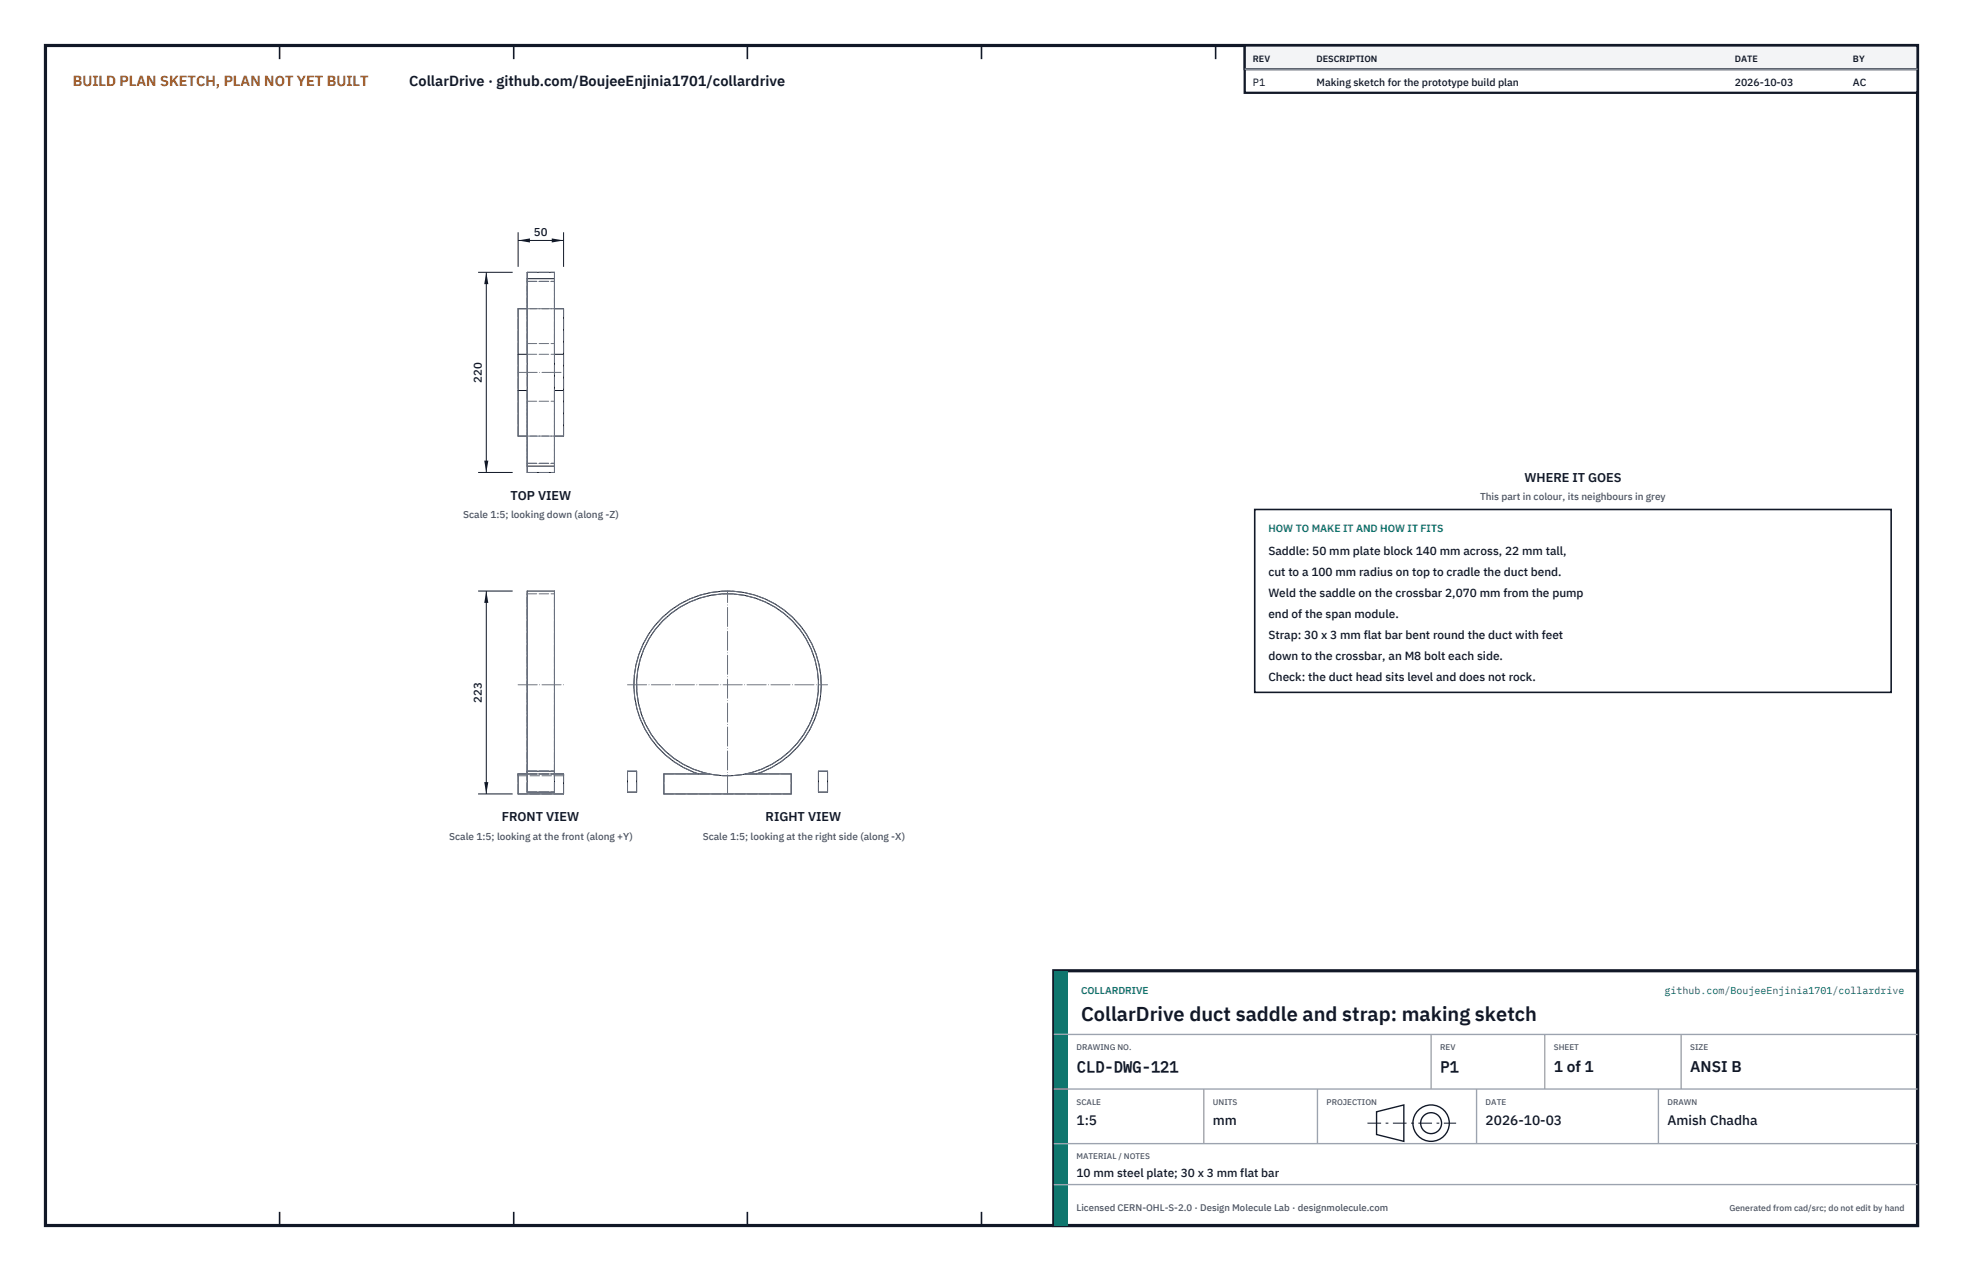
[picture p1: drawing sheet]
<svg xmlns="http://www.w3.org/2000/svg" width="432mm" height="279mm" viewBox="0 0 432 279" stroke-linecap="round" stroke-linejoin="round" font-family="sans-serif">
<defs><g id="words">
<text font-size="4.4" fill="#111827" x="237.8" y="224.4">CollarDrive duct saddle and strap: making sketch</text>
<g font-size="3.4" fill="#111827">
<text x="236.8" y="235.6">CLD-DWG-121</text>
<text x="316.8" y="235.6">P1</text>
<text x="341.8" y="235.6">1 of 1</text>
<text x="371.8" y="235.6">ANSI B</text>
</g>
<text font-size="3.2" fill="#b45309" x="16" y="19">BUILD PLAN SKETCH, PLAN NOT YET BUILT</text>
<text font-size="3.2" fill="#111827" x="90" y="19">CollarDrive · github.com/BoujeeEnjinia1701/collardrive</text>
<g font-size="3" fill="#111827">
<text x="236.8" y="247.2">1:5</text>
<text x="266.8" y="247.2">mm</text>
<text x="326.8" y="247.2">2026-10-03</text>
<text x="366.8" y="247.2">Amish Chadha</text>
</g>
<g font-size="2.8" fill="#111827">
<text x="335.3" y="106">WHERE IT GOES</text>
<text x="112.3" y="109.9">TOP VIEW</text>
<text x="110.4" y="180.6">FRONT VIEW</text>
<text x="168.4" y="180.6">RIGHT VIEW</text>
</g>
<g font-size="2.6" fill="#111827">
<text x="279" y="122">Saddle: 50 mm plate block 140 mm across, 22 mm tall,</text>
<text x="279" y="126.6">cut to a 100 mm radius on top to cradle the duct bend.</text>
<text x="279" y="131.2">Weld the saddle on the crossbar 2,070 mm from the pump</text>
<text x="279" y="135.8">end of the span module.</text>
<text x="279" y="140.4">Strap: 30 x 3 mm flat bar bent round the duct with feet</text>
<text x="279" y="145">down to the crossbar, an M8 bolt each side.</text>
<text x="279" y="149.6">Check: the duct head sits level and does not rock.</text>
<text x="236.8" y="258.8">10 mm steel plate; 30 x 3 mm flat bar</text>
</g>
<g font-size="2.5" fill="#111827">
<text x="117.4" y="51.9">50</text>
<text x="106" y="84.1" transform="rotate(-90 106 84.1)">220</text>
<text x="106" y="154.5" transform="rotate(-90 106 154.5)">223</text>
</g>
<g font-size="2.3" fill="#111827">
<text x="275.6" y="18.8">P1</text>
<text x="289.6" y="18.8">Making sketch for the prototype build plan</text>
<text x="381.6" y="18.8">2026-10-03</text>
<text x="407.6" y="18.8">AC</text>
</g>
<text font-size="2.3" fill="#0f766e" x="279" y="117">HOW TO MAKE IT AND HOW IT FITS</text>
<g font-size="2.2" fill="#4b5563">
<text x="101.9" y="113.9">Scale 1:5; looking down (along -Z)</text>
<text x="325.6" y="110">This part in colour, its neighbours in grey</text>
<text x="98.8" y="184.6">Scale 1:5; looking at the front (along +Y)</text>
<text x="154.6" y="184.6">Scale 1:5; looking at the right side (along -X)</text>
</g>
<g font-size="2.2" fill="#0f766e">
<text x="237.8" y="218.4">COLLARDRIVE</text>
<text x="366.1" y="218.4">github.com/BoujeeEnjinia1701/collardrive</text>
</g>
<text font-size="2.1" fill="#4b5563" x="236.8" y="266.2">Licensed CERN-OHL-S-2.0 · Design Molecule Lab · designmolecule.com</text>
<g font-size="2" fill="#111827">
<text x="275.6" y="13.6">REV</text>
<text x="289.6" y="13.6">DESCRIPTION</text>
<text x="381.6" y="13.6">DATE</text>
<text x="407.6" y="13.6">BY</text>
</g>
<text font-size="1.9" fill="#4b5563" x="380.4" y="266.2">Generated from cad/src; do not edit by hand</text>
<g font-size="1.8" fill="#4b5563">
<text x="236.8" y="230.8">DRAWING NO.</text>
<text x="316.8" y="230.8">REV</text>
<text x="341.8" y="230.8">SHEET</text>
<text x="371.8" y="230.8">SIZE</text>
<text x="236.8" y="242.8">SCALE</text>
<text x="266.8" y="242.8">UNITS</text>
<text x="291.8" y="242.8">PROJECTION</text>
<text x="326.8" y="242.8">DATE</text>
<text x="366.8" y="242.8">DRAWN</text>
<text x="236.8" y="254.8">MATERIAL / NOTES</text>
</g>
</g></defs>
<path d="M10 10h411.8v259.4h-411.8z" fill="none" stroke="#111827" stroke-width=".7" stroke-linecap="butt"/>
<g fill="none" stroke="#111827" stroke-width=".35">
<path d="M61.5 10v3M113 10v3M164.4 10v3M215.9 10v3M267.4 10v3M318.9 10v3M370.3 10v3M61.5 266.4v3M113 266.4v3M164.4 266.4v3M215.9 266.4v3M267.4 266.4v3"/>
<path d="M318.9 266.4v3M370.3 266.4v3"/>
</g>
<g fill="none" stroke="#111727" stroke-width=".22">
<path d="M116 59.9h6v44h-6zM114 77.9v7.9M114 77.9h2M116 67.9h-2v10M116 61.3h6M122 67.9h2v10M122 77.9h2M124 77.9v7.9M114 85.8v10.1h2M114 85.8h2M122 85.8h2M124 85.8v10.1h-2"/>
<path d="M116 102.5h6M116 129.9h6v44.2h-6zM116 170.1h-2v4.4h10v-4.4h-2M116 169.5h6M138 169.5h2v4.6h-2zM153.7 170.1a20.6 20.6 0 0 1-10.3-31.7 20.6 20.6 0 0 1 33.3 0 20.6 20.6 0 0 1-10.3 31.7M156.1 170.1a20 20 0 0 0 7.9 0M156.1 170.1a20 20 0 0 1-12.7-30.7 20 20 0 0 1 33.2 0 20 20 0 0 1-12.6 30.7M156.1 170.1h-10.1v4.4h28v-4.4h-10M180 169.5h2v4.6h-2z"/>
</g>
<g fill="none" stroke="#6a7180" stroke-width=".22" stroke-dasharray="2.1 .5">
<path d="M116 59.9h6M114 67.9h10M116 67.9h6M116 75.5h6M116 75.5v2.4M116 77.9h6M116 77.9v-16M116 61.9v40M116 75.5v-14.2M116 61.9v-.6M116 61.9v-2M116 61.9h6"/>
<path d="M122 75.5v2.4M122 77.9v-16M122 61.9v40M122 75.5v-14.2M122 61.9v-.6M122 61.9v-2M114 95.9v-28M114 95.9h10M116 85.8v2.4M116 88.2h6M116 95.9h6M122 85.8v2.4"/>
<path d="M124 95.9v-28M116 101.9v-16.1M116 102.5v-14.3M116 102.5v-.6M116 103.9v-2M116 103.9h6M116 101.9h6M122 101.9v-16.1M122 102.5v-14.3M122 102.5v-.6M122 103.9v-2M116 130.5v39.6"/>
<path d="M116 130.5h6M122 130.5v39.6M114 174.5v-4.4M114 170.1v.4M114 170.5v-.4M114 170.1h2M114 174.5h10M114 170.1h10M114 170.5h10M116 170.1h6M116 170.1v-39.6M116 170.1v-40.2"/>
<path d="M116 169.5v.6M116 174.1v-4.6M116 174.1h6M116 169.5h6M122 170.1h2M122 170.1v-39.6M122 170.1v-40.2M122 169.5v.6M122 174.1v-4.6M124 174.5v-4.4M124 170.1v.4M124 170.5v-.4"/>
<path d="M138 174.1v-4.6M138 169.5h2M138 174.1h2M140 174.1v-4.6M146 170.1h10.1M146 174.5v-4.4M146 174.5h28M156.1 170.1a20 20 0 0 0 7.9 0M156.1 170.1h-2.4M164 170.1h10M164 170.1a20 20 0 0 0 12.6-30.7 20 20 0 0 0-33.2 0 20 20 0 0 0 12.7 30.7M166.4 170.1h-2.4"/>
<path d="M166.4 170.1a20.6 20.6 0 0 0 10.3-31.7 20.6 20.6 0 0 0-33.3 0 20.6 20.6 0 0 0 10.3 31.7M174 174.5v-4.4M180 174.1v-4.6M180 169.5h2M180 174.1h2M182 174.1v-4.6"/>
</g>
<path d="M114 81.9h10M114 150.5h10M138 150.5h44M160 174.5v-44.6" fill="none" stroke="#6a7180" stroke-width=".22" stroke-dasharray="4.2 .5 0 .5"/>
<path d="M114 51.1v7.6M114 52.9h10M124 51.1v7.6" fill="none" stroke="#111827" stroke-width=".22"/>
<path d="M114 52.9l2.6-.5v.9zM121.4 52.4v.9l2.6-.4z" fill="#111827"/>
<path d="M105.2 59.9h7.6M107 59.9v44M105.2 103.9h7.6" fill="none" stroke="#111827" stroke-width=".22"/>
<path d="M107 59.9l-.5 2.6h.9zM106.5 101.3h.9l-.4 2.6z" fill="#111827"/>
<path d="M105.2 129.9h7.6M107 129.9v44.6M105.2 174.5h7.6" fill="none" stroke="#111827" stroke-width=".22"/>
<path d="M107 129.9l-.5 2.6h.9zM106.5 171.9h.9l-.4 2.6z" fill="#111827"/>
<path d="M276 112h140v40.2h-140z" fill="#fff" stroke="#111827" stroke-width=".35"/>
<path d="M273.8 10h148v10.4h-148z" fill="#fff" stroke="#111827" stroke-width=".5"/>
<path d="M273.8 10h148v5.2h-148z" fill="#f3f4f6" stroke="#111827" stroke-width=".5"/>
<path d="M273.8 15.2h148" fill="none" stroke="#9ca3af" stroke-width=".3"/>
<path d="M231.8 213.4h190v56h-190z" fill="#fff" stroke="#111827" stroke-width=".7" stroke-linecap="butt"/>
<path d="M231.8 213.4h3v56h-3z" fill="#0f766e"/>
<path d="M231.8 227.4h190M231.8 239.4h190M264.8 239.4v12M289.8 239.4v12M314.8 227.4v12M324.8 239.4v12M339.8 227.4v12M364.8 239.4v12M369.8 227.4v12M231.8 251.4h190M231.8 260.4h190" fill="none" stroke="#9ca3af" stroke-width=".3"/>
<g fill="none" stroke="#111827" stroke-width=".3">
<path d="M302.8 244.4l6-1.5v8l-6-1.5z"/>
<circle cx="314.8" cy="246.9" r="4"/>
<circle cx="314.8" cy="246.9" r="2.3"/>
</g>
<path d="M300.8 246.9h19.5" fill="none" stroke="#111827" stroke-width=".22" stroke-dasharray="3 1 .6 1" stroke-linecap="butt"/>
<use href="#words"/>
</svg>
